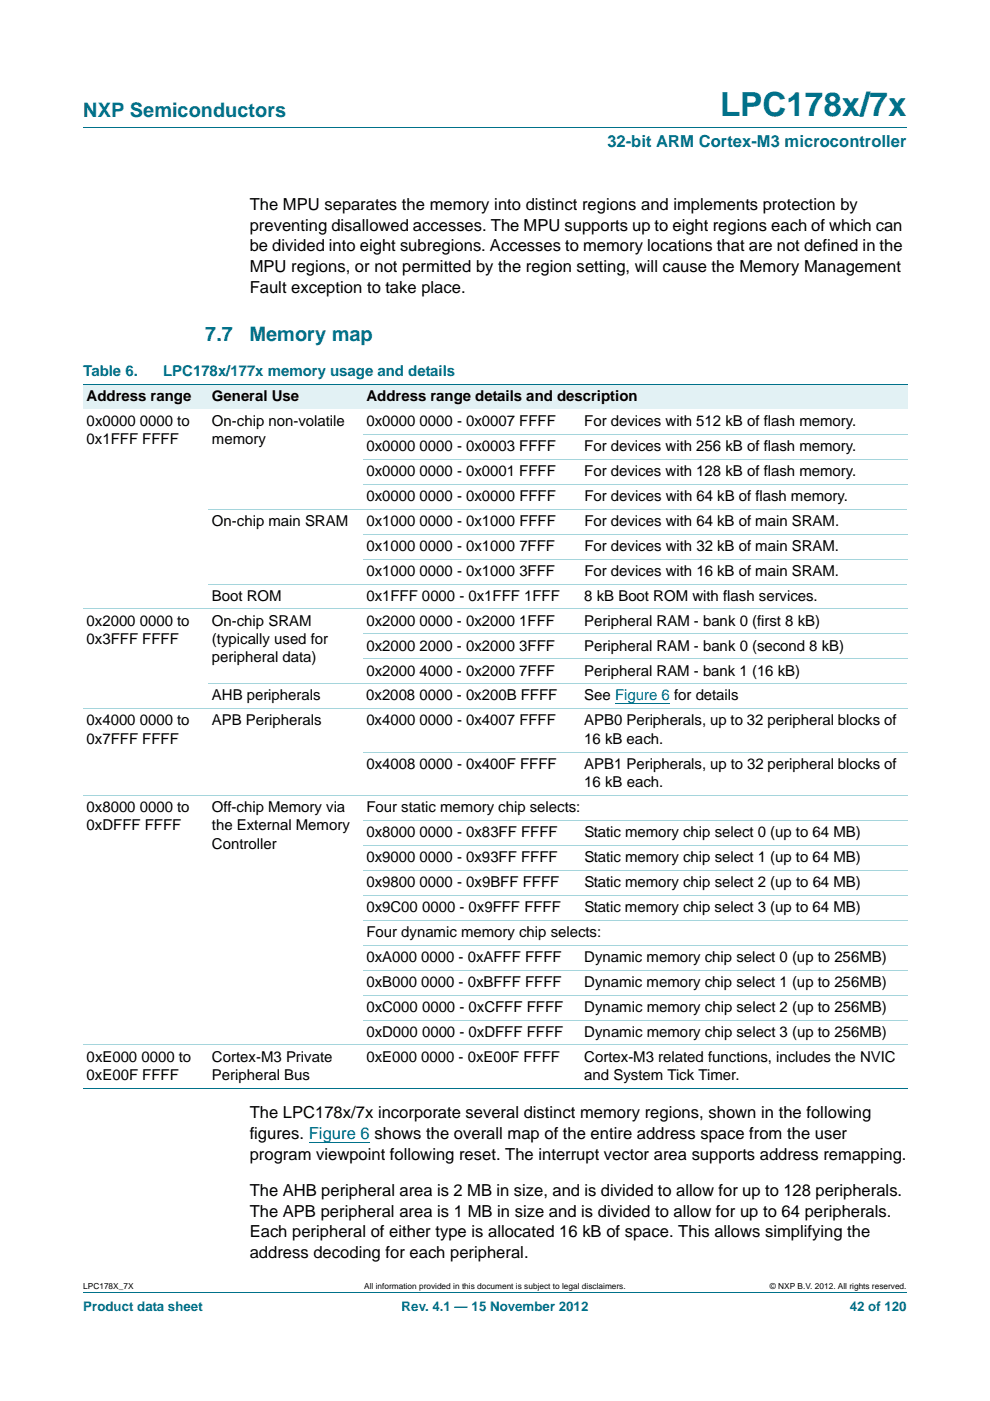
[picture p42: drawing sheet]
<svg xmlns="http://www.w3.org/2000/svg" width="210mm" height="297mm" viewBox="0 0 210 297" stroke-linecap="round" stroke-linejoin="round" font-family="sans-serif">
<defs><g id="words">
<text font-size="7" fill="#00718a" x="152.7" y="24.6">LPC178x/7x</text>
<g font-size="4.2" fill="#00718a">
<text x="17.7" y="24.9">NXP Semiconductors</text>
<text x="43.5" y="72.3">7.7</text>
<text x="53" y="72.3">Memory map</text>
</g>
<text font-size="3.5" fill="#00718a" x="128.8" y="31.1">32-bit ARM Cortex-M3 microcontroller</text>
<g font-size="3.5">
<text x="53" y="44.5">The MPU separates the memory into distinct regions and implements protection by</text>
<text x="53" y="48.9">preventing disallowed accesses. The MPU supports up to eight regions each of which can</text>
<text x="53" y="53.3">be divided into eight subregions. Accesses to memory locations that are not defined in the</text>
<text x="53" y="57.7">MPU regions, or not permitted by the region setting, will cause the Memory Management</text>
<text x="53" y="62.1">Fault exception to take place.</text>
<text x="53" y="237.1">The LPC178x/7x incorporate several distinct memory regions, shown in the following</text>
<text x="53" y="245.9">program viewpoint following reset. The interrupt vector area supports address remapping.</text>
<text x="53" y="241.5">figures. Figure 6 shows the overall map of the entire address space from the user</text>
<text x="53" y="253.5">The AHB peripheral area is 2 MB in size, and is divided to allow for up to 128 peripherals.</text>
<text x="53" y="257.9">The APB peripheral area is 1 MB in size and is divided to allow for up to 64 peripherals.</text>
<text x="53" y="262.3">Each peripheral of either type is allocated 16 kB of space. This allows simplifying the</text>
<text x="53" y="266.8">address decoding for each peripheral.</text>
</g>
<g font-size="3.2" fill="#00718a">
<text x="17.7" y="79.7">Table 6.</text>
<text x="34.6" y="79.7">LPC178x/177x memory usage and details</text>
</g>
<g font-size="3.2">
<text x="18.4" y="85">Address range</text>
<text x="45" y="85">General Use</text>
<text x="77.7" y="85">Address range details and description</text>
<text x="18.4" y="90.3">0x0000 0000 to</text>
<text x="18.4" y="94.2">0x1FFF FFFF</text>
<text x="45" y="90.3">On-chip non-volatile</text>
<text x="45" y="94.2">memory</text>
<text x="77.7" y="90.3">0x0000 0000 - 0x0007 FFFF</text>
<text x="77.7" y="95.6">0x0000 0000 - 0x0003 FFFF</text>
<text x="123.9" y="90.3">For devices with 512 kB of flash memory.</text>
<text x="123.9" y="95.6">For devices with 256 kB of flash memory.</text>
<text x="77.7" y="100.9">0x0000 0000 - 0x0001 FFFF</text>
<text x="123.9" y="100.9">For devices with 128 kB of flash memory.</text>
<text x="77.7" y="106.2">0x0000 0000 - 0x0000 FFFF</text>
<text x="123.9" y="106.2">For devices with 64 kB of flash memory.</text>
<text x="45" y="111.5">On-chip main SRAM</text>
<text x="77.7" y="111.5">0x1000 0000 - 0x1000 FFFF</text>
<text x="123.9" y="111.5">For devices with 64 kB of main SRAM.</text>
<text x="77.7" y="116.8">0x1000 0000 - 0x1000 7FFF</text>
<text x="123.9" y="116.8">For devices with 32 kB of main SRAM.</text>
<text x="77.7" y="122.1">0x1000 0000 - 0x1000 3FFF</text>
<text x="123.9" y="122.1">For devices with 16 kB of main SRAM.</text>
<text x="45" y="127.3">Boot ROM</text>
<text x="77.7" y="127.3">0x1FFF 0000 - 0x1FFF 1FFF</text>
<text x="123.9" y="127.3">8 kB Boot ROM with flash services.</text>
<text x="18.4" y="132.6">0x2000 0000 to</text>
<text x="18.4" y="136.5">0x3FFF FFFF</text>
<text x="45" y="132.6">On-chip SRAM</text>
<text x="45" y="136.5">(typically used for</text>
<text x="77.7" y="132.6">0x2000 0000 - 0x2000 1FFF</text>
<text x="77.7" y="137.9">0x2000 2000 - 0x2000 3FFF</text>
<text x="123.9" y="137.9">Peripheral RAM - bank 0 (second 8 kB)</text>
<text x="123.9" y="132.6">Peripheral RAM - bank 0 (first 8 kB)</text>
<text x="45" y="140.4">peripheral data)</text>
<text x="77.7" y="143.2">0x2000 4000 - 0x2000 7FFF</text>
<text x="123.9" y="143.2">Peripheral RAM - bank 1 (16 kB)</text>
<text x="45" y="148.5">AHB peripherals</text>
<text x="77.7" y="148.5">0x2008 0000 - 0x200B FFFF</text>
<text x="123.9" y="148.5">See Figure 6 for details</text>
<text x="18.4" y="153.8">0x4000 0000 to</text>
<text x="45" y="153.8">APB Peripherals</text>
<text x="77.7" y="153.8">0x4000 0000 - 0x4007 FFFF</text>
<text x="123.9" y="153.8">APB0 Peripherals, up to 32 peripheral blocks of</text>
<text x="18.4" y="157.7">0x7FFF FFFF</text>
<text x="123.9" y="157.7">16 kB each.</text>
<text x="77.7" y="163">0x4008 0000 - 0x400F FFFF</text>
<text x="123.9" y="163">APB1 Peripherals, up to 32 peripheral blocks of</text>
<text x="123.9" y="166.9">16 kB each.</text>
<text x="18.4" y="172.1">0x8000 0000 to</text>
<text x="45" y="172.1">Off-chip Memory via</text>
<text x="77.7" y="172.1">Four static memory chip selects:</text>
<text x="18.4" y="176">0xDFFF FFFF</text>
<text x="45" y="176">the External Memory</text>
<text x="45" y="179.9">Controller</text>
<text x="77.7" y="177.4">0x8000 0000 - 0x83FF FFFF</text>
<text x="124" y="177.4">Static memory chip select 0 (up to 64 MB)</text>
<text x="77.7" y="182.7">0x9000 0000 - 0x93FF FFFF</text>
<text x="124" y="182.7">Static memory chip select 1 (up to 64 MB)</text>
<text x="77.7" y="188">0x9800 0000 - 0x9BFF FFFF</text>
<text x="124" y="188">Static memory chip select 2 (up to 64 MB)</text>
<text x="77.7" y="193.3">0x9C00 0000 - 0x9FFF FFFF</text>
<text x="124" y="193.3">Static memory chip select 3 (up to 64 MB)</text>
<text x="77.7" y="198.6">Four dynamic memory chip selects:</text>
<text x="77.7" y="203.9">0xA000 0000 - 0xAFFF FFFF</text>
<text x="123.9" y="203.9">Dynamic memory chip select 0 (up to 256MB)</text>
<text x="77.7" y="209.2">0xB000 0000 - 0xBFFF FFFF</text>
<text x="123.9" y="209.2">Dynamic memory chip select 1 (up to 256MB)</text>
<text x="77.7" y="214.5">0xC000 0000 - 0xCFFF FFFF</text>
<text x="123.9" y="214.5">Dynamic memory chip select 2 (up to 256MB)</text>
<text x="77.7" y="219.8">0xD000 0000 - 0xDFFF FFFF</text>
<text x="123.9" y="219.8">Dynamic memory chip select 3 (up to 256MB)</text>
<text x="18.4" y="225.1">0xE000 0000 to</text>
<text x="45" y="225.1">Cortex-M3 Private</text>
<text x="77.7" y="225.1">0xE000 0000 - 0xE00F FFFF</text>
<text x="123.9" y="225.1">Cortex-M3 related functions, includes the NVIC</text>
<text x="18.4" y="229">0xE00F FFFF</text>
<text x="45" y="229">Peripheral Bus</text>
<text x="123.9" y="229">and System Tick Timer.</text>
</g>
<g font-size="2.8" fill="#00718a">
<text x="17.7" y="277.9">Product data sheet</text>
<text x="85.2" y="277.9">Rev. 4.1 — 15 November 2012</text>
<text x="180.2" y="277.9">42 of 120</text>
</g>
<g font-size="1.8">
<text x="17.7" y="273.3">LPC178X_7X</text>
<text x="77.2" y="273.3">All information provided in this document is subject to legal disclaimers.</text>
<text x="163.3" y="273.3">© NXP B.V. 2012. All rights reserved.</text>
</g>
</g></defs>
<path d="M17.7 27h174.6M17.7 273.9h174.6" fill="none" stroke="#00718a" stroke-width=".21"/>
<path d="M65.5 242.2h12.9" fill="none" stroke="#00f" stroke-width=".21"/>
<g fill="#e2f1f4">
<path d="M17.7 81.5h26.5v5.3h-26.5z"/>
<path d="M44.2 81.5h32.8v5.3h-32.8z"/>
<path d="M77 81.5h115.4v5.3h-115.4z"/>
</g>
<path d="M130.5 149.2h11.6" fill="none" stroke="#00f" stroke-width=".21"/>
<path d="M17.7 81.5h174.7M17.7 230.7h174.7" fill="none" stroke="#00718a" stroke-width=".21"/>
<g fill="none" stroke="#a5d5dc" stroke-width=".21">
<path d="M77 92.1h115.4M77 97.4h115.4M44.2 107.9h148.2M77 102.7h115.4M77 113.2h115.4M77 118.5h115.4M17.7 129.1h174.7M44.2 123.8h148.2M77 134.4h115.4M77 139.7h115.4M17.7 150.3h174.7M44.2 145h148.2"/>
<path d="M77 159.4h115.4M17.7 168.6h174.7M77 173.9h115.4M77 179.2h115.4M77 184.5h115.4M77 189.8h115.4M77 195.1h115.4M77 200.4h115.4M77 205.7h115.4M77 211h115.4M77 216.3h115.4M17.7 221.6h174.7"/>
</g>
<use href="#words"/>
</svg>
